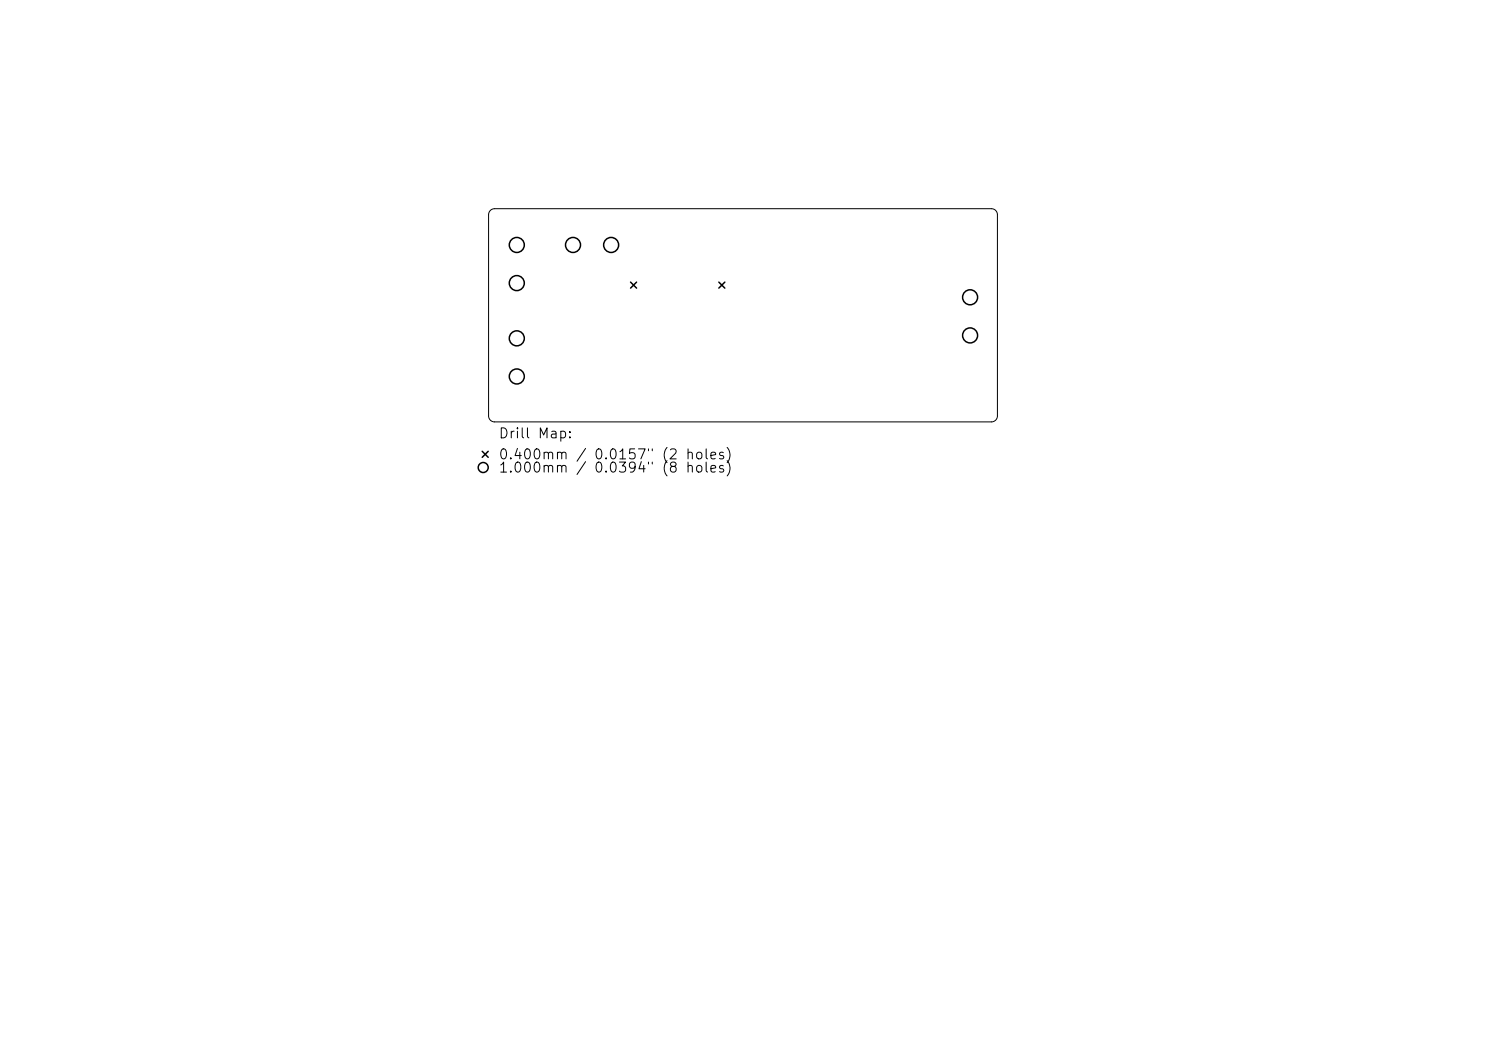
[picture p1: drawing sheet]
<svg xmlns="http://www.w3.org/2000/svg" width="297mm" height="210mm" viewBox="0 0 297 210" stroke-linecap="round" stroke-linejoin="round" font-family="sans-serif">
<defs><g id="words">
<g font-size="2">
<text x="99.5" y="88.1">Drill Map:</text>
<text x="99.5" y="92.3">0.400mm / 0.0157&quot; (2 holes)</text>
<text x="99.5" y="94.9">1.000mm</text>
<text x="118.6" y="94.9">0.0394&quot; (8</text>
</g>
</g></defs>
<path d="M98 42.1l.9-.4h99.3a1.2 1.2 0 0 1 1.2 1.2v40.2a1.2 1.2 0 0 1-1.2 1.2h-99.3a1.2 1.2 0 0 1-1.2-1.2v-40.2z" fill="none" stroke="#000" stroke-width=".2"/>
<g fill="none" stroke="#000" stroke-width=".3">
<path d="M126 56.4l1.2 1.2M127.2 56.4l-1.2 1.2M143.7 56.4l1.2 1.2M144.9 56.4l-1.2 1.2M96.4 90.2l1.2 1.2M97.6 90.2l-1.2 1.2"/>
<circle cx="103.3" cy="48.9" r="1.5"/>
<circle cx="103.3" cy="56.6" r="1.5"/>
<circle cx="114.5" cy="48.9" r="1.5"/>
<circle cx="122.1" cy="48.9" r="1.5"/>
<circle cx="193.9" cy="59.4" r="1.5"/>
<circle cx="103.3" cy="75.2" r="1.5"/>
<circle cx="103.3" cy="67.6" r="1.5"/>
<circle cx="193.9" cy="67" r="1.5"/>
<circle cx="96.6" cy="93.4" r="1"/>
</g>
<use href="#words"/>
</svg>
